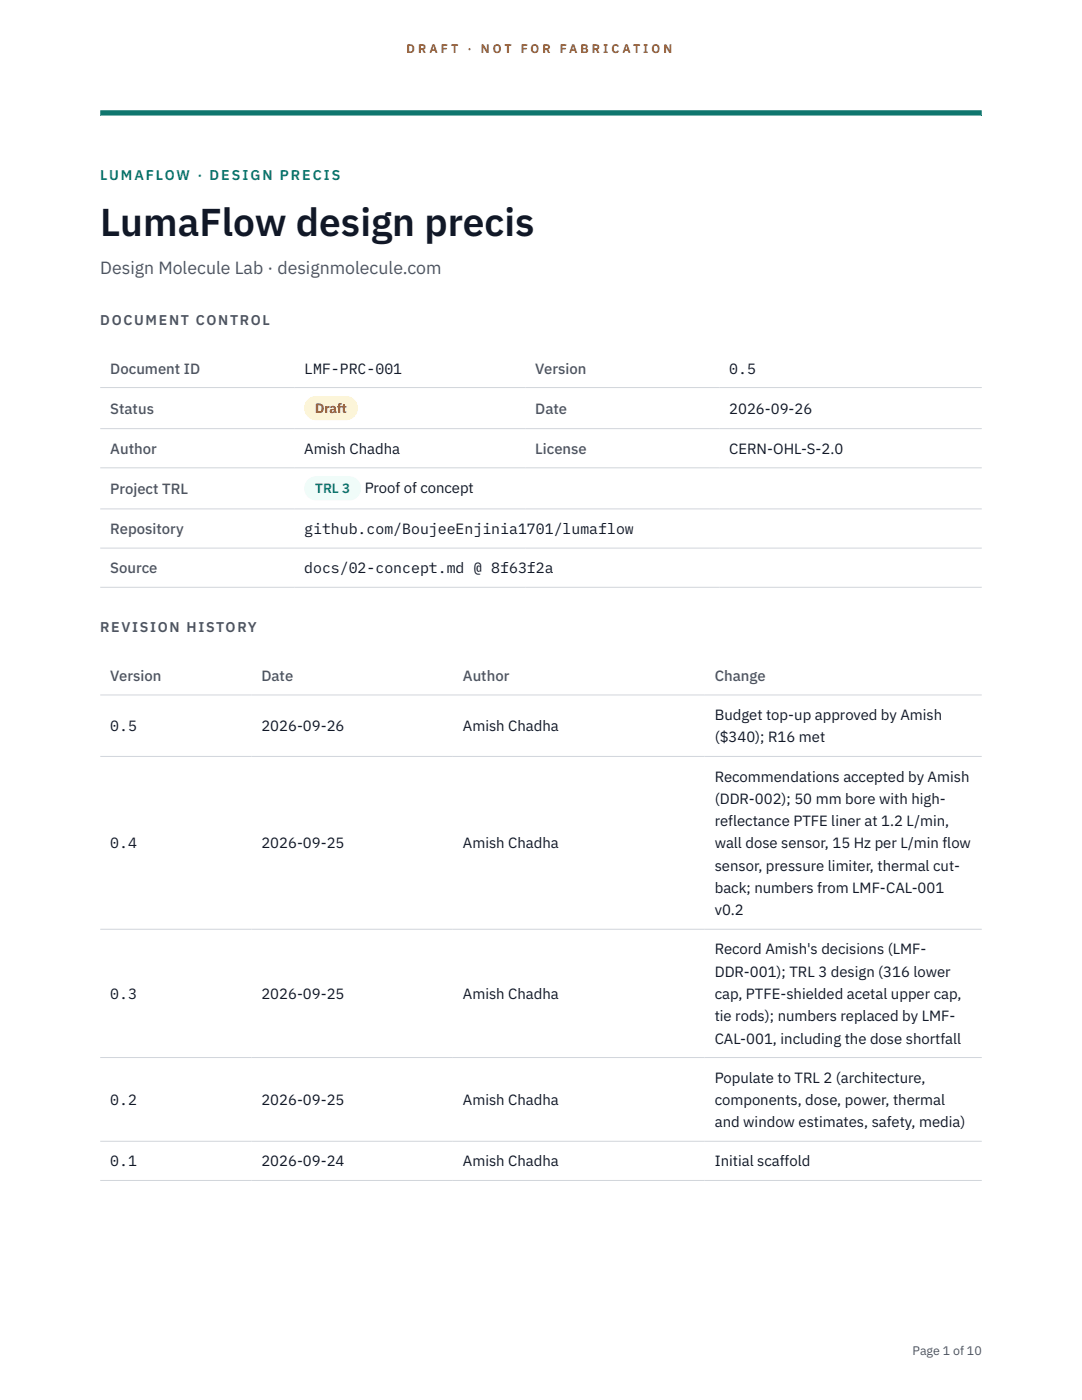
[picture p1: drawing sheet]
<svg xmlns="http://www.w3.org/2000/svg" width="216mm" height="279mm" viewBox="0 0 216 279" stroke-linecap="round" stroke-linejoin="round" font-family="sans-serif">
<defs><g id="words">
<text font-size="7.8" fill="#111827" x="20" y="47.1">LumaFlow design precis</text>
<text font-size="3.5" fill="#4b5563" x="20" y="54.6">Design Molecule Lab · designmolecule.com</text>
<g font-size="3" fill="#4b5563">
<text x="22" y="74.5">Document ID</text>
<text x="106.8" y="74.5">Version</text>
<text x="22" y="82.6">Status</text>
<text x="106.8" y="82.6">Date</text>
<text x="22" y="90.6">Author</text>
<text x="106.8" y="90.6">License</text>
<text x="22" y="98.6">Project TRL</text>
<text x="22" y="106.6">Repository</text>
<text x="22" y="114.4">Source</text>
<text x="22" y="135.9">Version</text>
<text x="52.2" y="135.9">Date</text>
<text x="92.4" y="135.9">Author</text>
<text x="142.6" y="135.9">Change</text>
</g>
<g font-size="3" fill="#111827">
<text x="60.7" y="74.5">LMF-PRC-001</text>
<text x="145.5" y="74.5">0.5</text>
<text x="145.5" y="82.6">2026-09-26</text>
<text x="60.7" y="90.6">Amish Chadha</text>
<text x="145.5" y="90.6">CERN-OHL-S-2.0</text>
<text x="72.8" y="98.5">Proof of concept</text>
<text x="60.7" y="106.6">github.com/BoujeeEnjinia1701/lumaflow</text>
<text x="60.7" y="114.4">docs/02-concept.md @ 8f63f2a</text>
<text x="142.6" y="143.7">Budget top-up approved by Amish</text>
<text x="22" y="145.9">0.5</text>
<text x="52.2" y="145.9">2026-09-26</text>
<text x="92.4" y="145.9">Amish Chadha</text>
<text x="142.6" y="148.2">($340); R16 met</text>
<text x="142.6" y="156">Recommendations accepted by Amish</text>
<text x="142.6" y="160.4">(DDR-002); 50 mm bore with high-</text>
<text x="142.6" y="164.9">reflectance PTFE liner at 1.2 L/min,</text>
<text x="22" y="169.3">0.4</text>
<text x="52.2" y="169.3">2026-09-25</text>
<text x="92.4" y="169.3">Amish Chadha</text>
<text x="142.6" y="169.3">wall dose sensor, 15 Hz per L/min flow</text>
<text x="142.6" y="173.8">sensor, pressure limiter, thermal cut-</text>
<text x="142.6" y="178.2">back; numbers from LMF-CAL-001</text>
<text x="142.6" y="182.7">v0.2</text>
<text x="142.6" y="190.5">Record Amish's decisions (LMF-</text>
<text x="142.6" y="194.9">DDR-001); TRL 3 design (316 lower</text>
<text x="22" y="199.4">0.3</text>
<text x="52.2" y="199.4">2026-09-25</text>
<text x="92.4" y="199.4">Amish Chadha</text>
<text x="142.6" y="199.4">cap, PTFE-shielded acetal upper cap,</text>
<text x="142.6" y="203.8">tie rods); numbers replaced by LMF-</text>
<text x="142.6" y="208.3">CAL-001, including the dose shortfall</text>
<text x="22" y="220.5">0.2</text>
<text x="52.2" y="220.5">2026-09-25</text>
<text x="92.4" y="220.5">Amish Chadha</text>
<text x="142.6" y="216.1">Populate to TRL 2 (architecture,</text>
<text x="142.6" y="220.5">components, dose, power, thermal</text>
<text x="142.6" y="225">and window estimates, safety, media)</text>
<text x="22" y="232.8">0.1</text>
<text x="52.2" y="232.8">2026-09-24</text>
<text x="92.4" y="232.8">Amish Chadha</text>
<text x="142.6" y="232.8">Initial scaffold</text>
</g>
<text font-size="2.8" fill="#0f766e" x="20" y="36">LUMAFLOW · DESIGN PRECIS</text>
<g font-size="2.8" fill="#4b5563">
<text x="20" y="64.8">DOCUMENT CONTROL</text>
<text x="20" y="126.2">REVISION HISTORY</text>
</g>
<text font-size="2.7" fill="#92400e" x="62.9" y="82.5">Draft</text>
<text font-size="2.7" fill="#0f766e" x="62.9" y="98.5">TRL 3</text>
<g font-size="2.5" fill="#b45309">
<text x="81.1" y="10.5">D R A F T</text>
<text x="93.3" y="10.5">·</text>
<text x="95.9" y="10.5">N O T</text>
<text x="103.9" y="10.5">F O R</text>
<text x="111.7" y="10.5">F A B R I C A T I O N</text>
</g>
<text font-size="2.5" fill="#4b5563" x="182.1" y="270.3">Page 1 of 10</text>
</g></defs>
<path d="M20 23.1h175.9zM20 22h175.9v1.1h-175.9z" fill-rule="evenodd" fill="#0f766e"/>
<path d="M20 77.3h175.9M20 85.5h175.9M20 93.4h175.9M20 101.6h175.9M20 109.4h175.9M20 117.2h175.9M20 138.7h175.9M20 151h175.9M20 185.5h175.9M20 211.1h175.9M20 227.8h175.9M20 235.6h175.9" fill="none" stroke="#d1d5db" stroke-width=".2"/>
<path d="M60.7 79h10.7v4.9h-10.7z" fill="#fef3c7"/>
<path d="M60.7 95.1h11.4v4.8h-11.4z" fill="#f0fdfa"/>
<use href="#words"/>
</svg>
